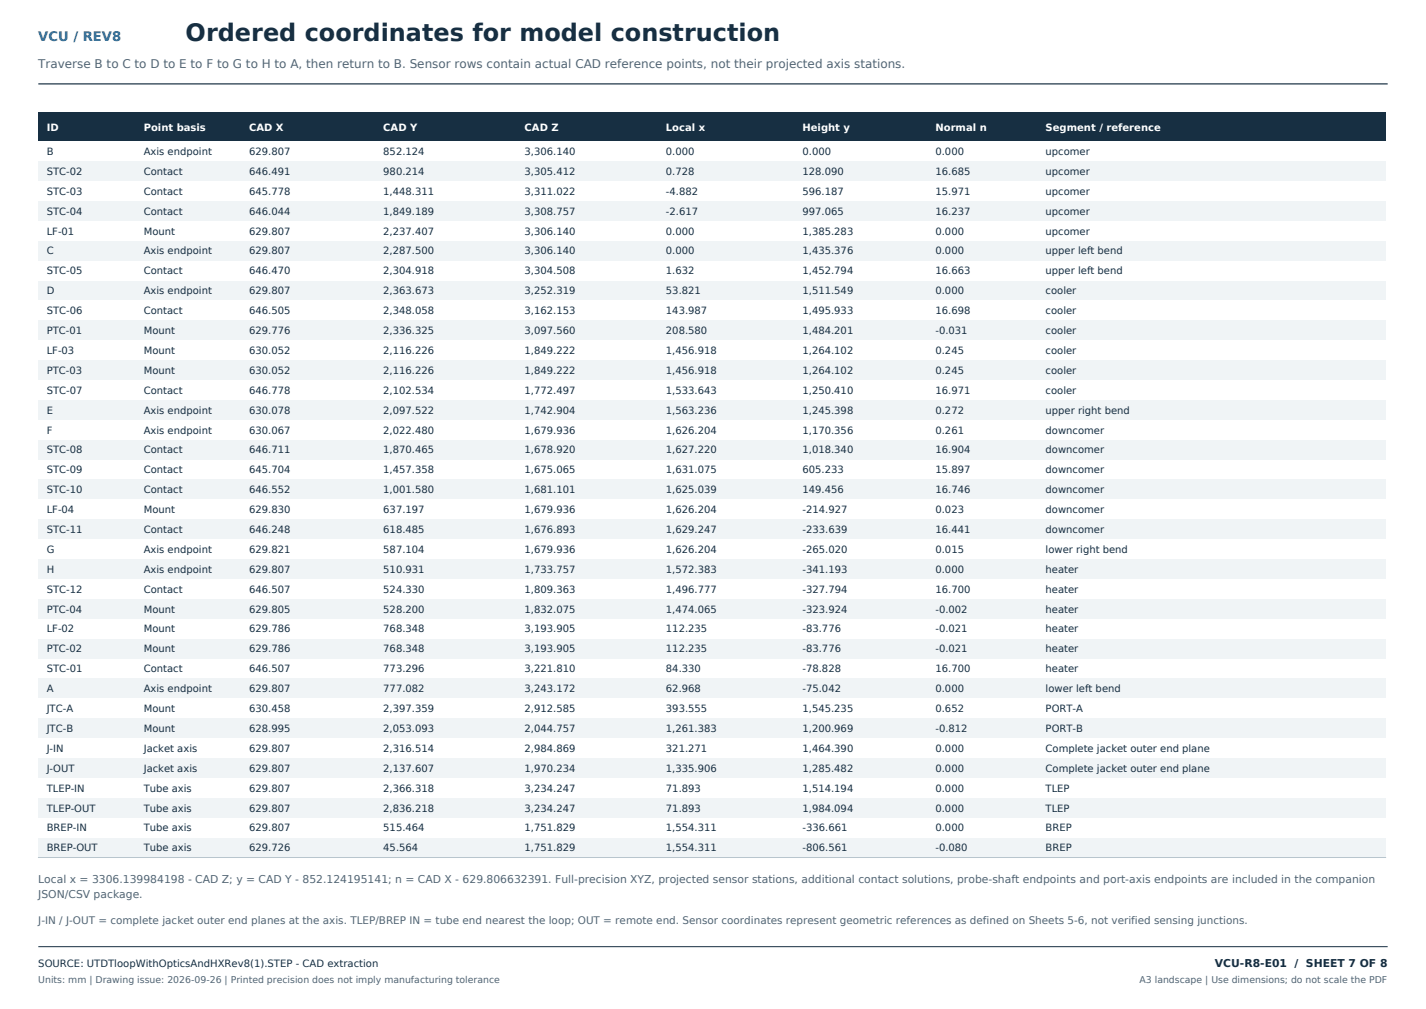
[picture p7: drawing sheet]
<svg xmlns="http://www.w3.org/2000/svg" width="420mm" height="297mm" viewBox="0 0 420 297" stroke-linecap="round" stroke-linejoin="round" font-family="sans-serif">
<defs><g id="words">
<text font-size="7.1" fill="#172f42" x="54.7" y="12">Ordered coordinates for model construction</text>
<text font-size="3.9" fill="#1679bd" x="11.3" y="12">VCU / REV8</text>
<text font-size="3.5" fill="#526575" x="11.3" y="20.1">Traverse B to C to D to E to F to G to H to A, then return to B. Sensor rows contain actual CAD reference points, not their projected axis stations.</text>
<g font-size="3.2" fill="#526575">
<text x="11.3" y="259.8">Local x = 3306.139984198 - CAD Z; y = CAD Y - 852.124195141; n = CAD X - 629.806632391. Full-precision XYZ, projected sensor stations, additional contact solutions, probe-shaft endpoints and port-axis endpoints are included in the companion</text>
<text x="11.3" y="264.3">JSON/CSV package.</text>
</g>
<text font-size="3.2" fill="#172f42" x="357.8" y="284.7">VCU-R8-E01 / SHEET 7 OF 8</text>
<text font-size="3.1" fill="#526575" x="11.3" y="272.1">J-IN / J-OUT = complete jacket outer end planes at the axis. TLEP/BREP IN = tube end nearest the loop; OUT = remote end. Sensor coordinates represent geometric references as defined on Sheets 5-6, not verified sensing junctions.</text>
<text font-size="3" fill="#172f42" x="11.3" y="284.7">SOURCE: UTDTloopWithOpticsAndHXRev8(1).STEP - CAD extraction</text>
<g font-size="2.9" fill="#fff">
<text x="13.8" y="38.5">ID</text>
<text x="42.3" y="38.5">Point basis</text>
<text x="73.4" y="38.5">CAD X</text>
<text x="112.9" y="38.5">CAD Y</text>
<text x="154.5" y="38.5">CAD Z</text>
<text x="196.1" y="38.5">Local x</text>
<text x="236.4" y="38.5">Height y</text>
<text x="275.5" y="38.5">Normal n</text>
<text x="308" y="38.5">Segment / reference</text>
</g>
<g font-size="2.9" fill="#172f42">
<text x="13.8" y="45.6">B</text>
<text x="42.3" y="45.6">Axis endpoint</text>
<text x="73.4" y="45.6">629.807</text>
<text x="112.9" y="45.6">852.124</text>
<text x="154.5" y="45.6">3,306.140</text>
<text x="196.1" y="45.6">0.000</text>
<text x="236.4" y="45.6">0.000</text>
<text x="275.5" y="45.6">0.000</text>
<text x="308" y="45.6">upcomer</text>
<text x="13.8" y="51.5">STC-02</text>
<text x="42.3" y="51.5">Contact</text>
<text x="73.4" y="51.5">646.491</text>
<text x="112.9" y="51.5">980.214</text>
<text x="154.5" y="51.5">3,305.412</text>
<text x="196.1" y="51.5">0.728</text>
<text x="236.4" y="51.5">128.090</text>
<text x="275.5" y="51.5">16.685</text>
<text x="308" y="51.5">upcomer</text>
<text x="13.8" y="57.3">STC-03</text>
<text x="42.3" y="57.3">Contact</text>
<text x="73.4" y="57.3">645.778</text>
<text x="112.9" y="57.3">1,448.311</text>
<text x="154.5" y="57.3">3,311.022</text>
<text x="196.1" y="57.3">-4.882</text>
<text x="236.4" y="57.3">596.187</text>
<text x="275.5" y="57.3">15.971</text>
<text x="308" y="57.3">upcomer</text>
<text x="13.8" y="63.2">STC-04</text>
<text x="42.3" y="63.2">Contact</text>
<text x="73.4" y="63.2">646.044</text>
<text x="112.9" y="63.2">1,849.189</text>
<text x="154.5" y="63.2">3,308.757</text>
<text x="196.1" y="63.2">-2.617</text>
<text x="236.4" y="63.2">997.065</text>
<text x="275.5" y="63.2">16.237</text>
<text x="308" y="63.2">upcomer</text>
<text x="13.8" y="69">LF-01</text>
<text x="42.3" y="69">Mount</text>
<text x="73.4" y="69">629.807</text>
<text x="112.9" y="69">2,237.407</text>
<text x="154.5" y="69">3,306.140</text>
<text x="196.1" y="69">0.000</text>
<text x="236.4" y="69">1,385.283</text>
<text x="275.5" y="69">0.000</text>
<text x="308" y="69">upcomer</text>
<text x="13.8" y="74.9">C</text>
<text x="42.3" y="74.9">Axis endpoint</text>
<text x="73.4" y="74.9">629.807</text>
<text x="112.9" y="74.9">2,287.500</text>
<text x="154.5" y="74.9">3,306.140</text>
<text x="196.1" y="74.9">0.000</text>
<text x="236.4" y="74.9">1,435.376</text>
<text x="275.5" y="74.9">0.000</text>
<text x="308" y="74.9">upper left bend</text>
<text x="13.8" y="80.8">STC-05</text>
<text x="42.3" y="80.8">Contact</text>
<text x="73.4" y="80.8">646.470</text>
<text x="112.9" y="80.8">2,304.918</text>
<text x="154.5" y="80.8">3,304.508</text>
<text x="196.1" y="80.8">1.632</text>
<text x="236.4" y="80.8">1,452.794</text>
<text x="275.5" y="80.8">16.663</text>
<text x="308" y="80.8">upper left bend</text>
<text x="13.8" y="86.6">D</text>
<text x="42.3" y="86.6">Axis endpoint</text>
<text x="73.4" y="86.6">629.807</text>
<text x="112.9" y="86.6">2,363.673</text>
<text x="154.5" y="86.6">3,252.319</text>
<text x="196.1" y="86.6">53.821</text>
<text x="236.4" y="86.6">1,511.549</text>
<text x="275.5" y="86.6">0.000</text>
<text x="308" y="86.6">cooler</text>
<text x="13.8" y="92.5">STC-06</text>
<text x="42.3" y="92.5">Contact</text>
<text x="73.4" y="92.5">646.505</text>
<text x="112.9" y="92.5">2,348.058</text>
<text x="154.5" y="92.5">3,162.153</text>
<text x="196.1" y="92.5">143.987</text>
<text x="236.4" y="92.5">1,495.933</text>
<text x="275.5" y="92.5">16.698</text>
<text x="308" y="92.5">cooler</text>
<text x="13.8" y="98.3">PTC-01</text>
<text x="42.3" y="98.3">Mount</text>
<text x="73.4" y="98.3">629.776</text>
<text x="112.9" y="98.3">2,336.325</text>
<text x="154.5" y="98.3">3,097.560</text>
<text x="196.1" y="98.3">208.580</text>
<text x="236.4" y="98.3">1,484.201</text>
<text x="275.5" y="98.3">-0.031</text>
<text x="308" y="98.3">cooler</text>
<text x="13.8" y="104.2">LF-03</text>
<text x="42.3" y="104.2">Mount</text>
<text x="73.4" y="104.2">630.052</text>
<text x="112.9" y="104.2">2,116.226</text>
<text x="154.5" y="104.2">1,849.222</text>
<text x="196.1" y="104.2">1,456.918</text>
<text x="236.4" y="104.2">1,264.102</text>
<text x="275.5" y="104.2">0.245</text>
<text x="308" y="104.2">cooler</text>
<text x="13.8" y="110">PTC-03</text>
<text x="42.3" y="110">Mount</text>
<text x="73.4" y="110">630.052</text>
<text x="112.9" y="110">2,116.226</text>
<text x="154.5" y="110">1,849.222</text>
<text x="196.1" y="110">1,456.918</text>
<text x="236.4" y="110">1,264.102</text>
<text x="275.5" y="110">0.245</text>
<text x="308" y="110">cooler</text>
<text x="13.8" y="115.9">STC-07</text>
<text x="42.3" y="115.9">Contact</text>
<text x="73.4" y="115.9">646.778</text>
<text x="112.9" y="115.9">2,102.534</text>
<text x="154.5" y="115.9">1,772.497</text>
<text x="196.1" y="115.9">1,533.643</text>
<text x="236.4" y="115.9">1,250.410</text>
<text x="275.5" y="115.9">16.971</text>
<text x="308" y="115.9">cooler</text>
<text x="13.8" y="121.8">E</text>
<text x="42.3" y="121.8">Axis endpoint</text>
<text x="73.4" y="121.8">630.078</text>
<text x="112.9" y="121.8">2,097.522</text>
<text x="154.5" y="121.8">1,742.904</text>
<text x="196.1" y="121.8">1,563.236</text>
<text x="236.4" y="121.8">1,245.398</text>
<text x="275.5" y="121.8">0.272</text>
<text x="308" y="121.8">upper right bend</text>
<text x="13.8" y="127.6">F</text>
<text x="42.3" y="127.6">Axis endpoint</text>
<text x="73.4" y="127.6">630.067</text>
<text x="112.9" y="127.6">2,022.480</text>
<text x="154.5" y="127.6">1,679.936</text>
<text x="196.1" y="127.6">1,626.204</text>
<text x="236.4" y="127.6">1,170.356</text>
<text x="275.5" y="127.6">0.261</text>
<text x="308" y="127.6">downcomer</text>
<text x="13.8" y="133.5">STC-08</text>
<text x="42.3" y="133.5">Contact</text>
<text x="73.4" y="133.5">646.711</text>
<text x="112.9" y="133.5">1,870.465</text>
<text x="154.5" y="133.5">1,678.920</text>
<text x="196.1" y="133.5">1,627.220</text>
<text x="236.4" y="133.5">1,018.340</text>
<text x="275.5" y="133.5">16.904</text>
<text x="308" y="133.5">downcomer</text>
<text x="13.8" y="139.3">STC-09</text>
<text x="42.3" y="139.3">Contact</text>
<text x="73.4" y="139.3">645.704</text>
<text x="112.9" y="139.3">1,457.358</text>
<text x="154.5" y="139.3">1,675.065</text>
<text x="196.1" y="139.3">1,631.075</text>
<text x="236.4" y="139.3">605.233</text>
<text x="275.5" y="139.3">15.897</text>
<text x="308" y="139.3">downcomer</text>
<text x="13.8" y="145.2">STC-10</text>
<text x="42.3" y="145.2">Contact</text>
<text x="73.4" y="145.2">646.552</text>
<text x="112.9" y="145.2">1,001.580</text>
<text x="154.5" y="145.2">1,681.101</text>
<text x="196.1" y="145.2">1,625.039</text>
<text x="236.4" y="145.2">149.456</text>
<text x="275.5" y="145.2">16.746</text>
<text x="308" y="145.2">downcomer</text>
<text x="13.8" y="151">LF-04</text>
<text x="42.3" y="151">Mount</text>
<text x="73.4" y="151">629.830</text>
<text x="112.9" y="151">637.197</text>
<text x="154.5" y="151">1,679.936</text>
<text x="196.1" y="151">1,626.204</text>
<text x="236.4" y="151">-214.927</text>
<text x="275.5" y="151">0.023</text>
<text x="308" y="151">downcomer</text>
<text x="13.8" y="156.9">STC-11</text>
<text x="42.3" y="156.9">Contact</text>
<text x="73.4" y="156.9">646.248</text>
<text x="112.9" y="156.9">618.485</text>
<text x="154.5" y="156.9">1,676.893</text>
<text x="196.1" y="156.9">1,629.247</text>
<text x="236.4" y="156.9">-233.639</text>
<text x="275.5" y="156.9">16.441</text>
<text x="308" y="156.9">downcomer</text>
<text x="13.8" y="162.7">G</text>
<text x="42.3" y="162.7">Axis endpoint</text>
<text x="73.4" y="162.7">629.821</text>
<text x="112.9" y="162.7">587.104</text>
<text x="154.5" y="162.7">1,679.936</text>
<text x="196.1" y="162.7">1,626.204</text>
<text x="236.4" y="162.7">-265.020</text>
<text x="275.5" y="162.7">0.015</text>
<text x="308" y="162.7">lower right bend</text>
<text x="13.8" y="168.6">H</text>
<text x="42.3" y="168.6">Axis endpoint</text>
<text x="73.4" y="168.6">629.807</text>
<text x="112.9" y="168.6">510.931</text>
<text x="154.5" y="168.6">1,733.757</text>
<text x="196.1" y="168.6">1,572.383</text>
<text x="236.4" y="168.6">-341.193</text>
<text x="275.5" y="168.6">0.000</text>
<text x="308" y="168.6">heater</text>
<text x="13.8" y="174.5">STC-12</text>
<text x="42.3" y="174.5">Contact</text>
<text x="73.4" y="174.5">646.507</text>
<text x="112.9" y="174.5">524.330</text>
<text x="154.5" y="174.5">1,809.363</text>
<text x="196.1" y="174.5">1,496.777</text>
<text x="236.4" y="174.5">-327.794</text>
<text x="275.5" y="174.5">16.700</text>
<text x="308" y="174.5">heater</text>
<text x="13.8" y="180.3">PTC-04</text>
<text x="42.3" y="180.3">Mount</text>
<text x="73.4" y="180.3">629.805</text>
<text x="112.9" y="180.3">528.200</text>
<text x="154.5" y="180.3">1,832.075</text>
<text x="196.1" y="180.3">1,474.065</text>
<text x="236.4" y="180.3">-323.924</text>
<text x="275.5" y="180.3">-0.002</text>
<text x="308" y="180.3">heater</text>
<text x="13.8" y="186.2">LF-02</text>
<text x="42.3" y="186.2">Mount</text>
<text x="73.4" y="186.2">629.786</text>
<text x="112.9" y="186.2">768.348</text>
<text x="154.5" y="186.2">3,193.905</text>
<text x="196.1" y="186.2">112.235</text>
<text x="236.4" y="186.2">-83.776</text>
<text x="275.5" y="186.2">-0.021</text>
<text x="308" y="186.2">heater</text>
<text x="13.8" y="192">PTC-02</text>
<text x="13.8" y="197.9">STC-01</text>
<text x="42.3" y="192">Mount</text>
<text x="42.3" y="197.9">Contact</text>
<text x="73.4" y="192">629.786</text>
<text x="73.4" y="197.9">646.507</text>
<text x="112.9" y="192">768.348</text>
<text x="112.9" y="197.9">773.296</text>
<text x="154.5" y="192">3,193.905</text>
<text x="154.5" y="197.9">3,221.810</text>
<text x="196.1" y="192">112.235</text>
<text x="196.1" y="197.9">84.330</text>
<text x="236.4" y="192">-83.776</text>
<text x="236.4" y="197.9">-78.828</text>
<text x="275.5" y="192">-0.021</text>
<text x="275.5" y="197.9">16.700</text>
<text x="308" y="192">heater</text>
<text x="308" y="197.9">heater</text>
<text x="13.8" y="203.7">A</text>
<text x="42.3" y="203.7">Axis endpoint</text>
<text x="73.4" y="203.7">629.807</text>
<text x="112.9" y="203.7">777.082</text>
<text x="154.5" y="203.7">3,243.172</text>
<text x="196.1" y="203.7">62.968</text>
<text x="236.4" y="203.7">-75.042</text>
<text x="275.5" y="203.7">0.000</text>
<text x="308" y="203.7">lower left bend</text>
<text x="13.8" y="209.6">JTC-A</text>
<text x="42.3" y="209.6">Mount</text>
<text x="73.4" y="209.6">630.458</text>
<text x="112.9" y="209.6">2,397.359</text>
<text x="154.5" y="209.6">2,912.585</text>
<text x="196.1" y="209.6">393.555</text>
<text x="236.4" y="209.6">1,545.235</text>
<text x="275.5" y="209.6">0.652</text>
<text x="308" y="209.6">PORT-A</text>
<text x="13.8" y="215.4">JTC-B</text>
<text x="42.3" y="215.4">Mount</text>
<text x="73.4" y="215.4">628.995</text>
<text x="112.9" y="215.4">2,053.093</text>
<text x="154.5" y="215.4">2,044.757</text>
<text x="196.1" y="215.4">1,261.383</text>
<text x="236.4" y="215.4">1,200.969</text>
<text x="275.5" y="215.4">-0.812</text>
<text x="308" y="215.4">PORT-B</text>
<text x="13.8" y="221.3">J-IN</text>
<text x="42.3" y="221.3">Jacket axis</text>
<text x="73.4" y="221.3">629.807</text>
<text x="112.9" y="221.3">2,316.514</text>
<text x="154.5" y="221.3">2,984.869</text>
<text x="196.1" y="221.3">321.271</text>
<text x="236.4" y="221.3">1,464.390</text>
<text x="275.5" y="221.3">0.000</text>
<text x="308" y="221.3">Complete jacket outer end plane</text>
<text x="13.8" y="227.2">J-OUT</text>
<text x="42.3" y="227.2">Jacket axis</text>
<text x="73.4" y="227.2">629.807</text>
<text x="112.9" y="227.2">2,137.607</text>
<text x="154.5" y="227.2">1,970.234</text>
<text x="196.1" y="227.2">1,335.906</text>
<text x="236.4" y="227.2">1,285.482</text>
<text x="275.5" y="227.2">0.000</text>
<text x="308" y="227.2">Complete jacket outer end plane</text>
<text x="13.8" y="233">TLEP-IN</text>
<text x="42.3" y="233">Tube axis</text>
<text x="73.4" y="233">629.807</text>
<text x="112.9" y="233">2,366.318</text>
<text x="154.5" y="233">3,234.247</text>
<text x="196.1" y="233">71.893</text>
<text x="236.4" y="233">1,514.194</text>
<text x="275.5" y="233">0.000</text>
<text x="308" y="233">TLEP</text>
<text x="13.8" y="238.9">TLEP-OUT</text>
<text x="42.3" y="238.9">Tube axis</text>
<text x="73.4" y="238.9">629.807</text>
<text x="112.9" y="238.9">2,836.218</text>
<text x="154.5" y="238.9">3,234.247</text>
<text x="196.1" y="238.9">71.893</text>
<text x="236.4" y="238.9">1,984.094</text>
<text x="275.5" y="238.9">0.000</text>
<text x="308" y="238.9">TLEP</text>
<text x="13.8" y="244.7">BREP-IN</text>
<text x="42.3" y="244.7">Tube axis</text>
<text x="73.4" y="244.7">629.807</text>
<text x="112.9" y="244.7">515.464</text>
<text x="154.5" y="244.7">1,751.829</text>
<text x="196.1" y="244.7">1,554.311</text>
<text x="236.4" y="244.7">-336.661</text>
<text x="275.5" y="244.7">0.000</text>
<text x="308" y="244.7">BREP</text>
<text x="13.8" y="250.6">BREP-OUT</text>
<text x="42.3" y="250.6">Tube axis</text>
<text x="73.4" y="250.6">629.726</text>
<text x="112.9" y="250.6">45.564</text>
<text x="154.5" y="250.6">1,751.829</text>
<text x="196.1" y="250.6">1,554.311</text>
<text x="236.4" y="250.6">-806.561</text>
<text x="275.5" y="250.6">-0.080</text>
<text x="308" y="250.6">BREP</text>
</g>
<g font-size="2.8" fill="#526575">
<text x="11.3" y="289.2">Units: mm | Drawing issue: 2026-09-26 | Printed precision does not imply manufacturing tolerance</text>
<text x="335.6" y="289.2">A3 landscape | Use dimensions; do not scale the PDF</text>
</g>
</g></defs>
<path d="M11.3 24.7h397.4" fill="none" stroke="#172f42" stroke-width=".35"/>
<path d="M11.3 278.7h397.4" fill="none" stroke="#172f42" stroke-width=".29"/>
<path d="M11.3 33.1h396.9v8.5h-396.9z" fill-rule="evenodd" fill="#172f42"/>
<path d="M11.3 41.6h396.9v5.8h-396.9z" fill-rule="evenodd" fill="#fff"/>
<path d="M11.3 47.4h396.9v5.9h-396.9z" fill-rule="evenodd" fill="#f0f4f6"/>
<path d="M11.3 53.3h396.9v5.9h-396.9z" fill-rule="evenodd" fill="#fff"/>
<path d="M11.3 59.2h396.9v5.8h-396.9z" fill-rule="evenodd" fill="#f0f4f6"/>
<path d="M11.3 65h396.9v5.9h-396.9z" fill-rule="evenodd" fill="#fff"/>
<path d="M11.3 70.9h396.9v5.8h-396.9z" fill-rule="evenodd" fill="#f0f4f6"/>
<path d="M11.3 76.7h396.9v5.9h-396.9z" fill-rule="evenodd" fill="#fff"/>
<path d="M11.3 82.6h396.9v5.8h-396.9z" fill-rule="evenodd" fill="#f0f4f6"/>
<path d="M11.3 88.4h396.9v5.9h-396.9z" fill-rule="evenodd" fill="#fff"/>
<path d="M11.3 94.3h396.9v5.9h-396.9z" fill-rule="evenodd" fill="#f0f4f6"/>
<path d="M11.3 100.2h396.9v5.8h-396.9z" fill-rule="evenodd" fill="#fff"/>
<path d="M11.3 106h396.9v5.9h-396.9z" fill-rule="evenodd" fill="#f0f4f6"/>
<path d="M11.3 111.9h396.9v5.8h-396.9z" fill-rule="evenodd" fill="#fff"/>
<path d="M11.3 117.7h396.9v5.9h-396.9z" fill-rule="evenodd" fill="#f0f4f6"/>
<path d="M11.3 123.6h396.9v5.8h-396.9z" fill-rule="evenodd" fill="#fff"/>
<path d="M11.3 129.4h396.9v5.9h-396.9z" fill-rule="evenodd" fill="#f0f4f6"/>
<path d="M11.3 135.3h396.9v5.8h-396.9z" fill-rule="evenodd" fill="#fff"/>
<path d="M11.3 141.1h396.9v5.9h-396.9z" fill-rule="evenodd" fill="#f0f4f6"/>
<path d="M11.3 147h396.9v5.9h-396.9z" fill-rule="evenodd" fill="#fff"/>
<path d="M11.3 152.9h396.9v5.8h-396.9z" fill-rule="evenodd" fill="#f0f4f6"/>
<path d="M11.3 158.7h396.9v5.9h-396.9z" fill-rule="evenodd" fill="#fff"/>
<path d="M11.3 164.6h396.9v5.8h-396.9z" fill-rule="evenodd" fill="#f0f4f6"/>
<path d="M11.3 170.4h396.9v5.9h-396.9z" fill-rule="evenodd" fill="#fff"/>
<path d="M11.3 176.3h396.9v5.8h-396.9z" fill-rule="evenodd" fill="#f0f4f6"/>
<path d="M11.3 182.1h396.9v5.9h-396.9z" fill-rule="evenodd" fill="#fff"/>
<path d="M11.3 188h396.9v5.8h-396.9z" fill-rule="evenodd" fill="#f0f4f6"/>
<path d="M11.3 193.8h396.9v5.9h-396.9z" fill-rule="evenodd" fill="#fff"/>
<path d="M11.3 199.7h396.9v5.9h-396.9z" fill-rule="evenodd" fill="#f0f4f6"/>
<path d="M11.3 205.6h396.9v5.8h-396.9z" fill-rule="evenodd" fill="#fff"/>
<path d="M11.3 211.4h396.9v5.9h-396.9z" fill-rule="evenodd" fill="#f0f4f6"/>
<path d="M11.3 217.3h396.9v5.8h-396.9z" fill-rule="evenodd" fill="#fff"/>
<path d="M11.3 223.1h396.9v5.9h-396.9z" fill-rule="evenodd" fill="#f0f4f6"/>
<path d="M11.3 229h396.9v5.8h-396.9z" fill-rule="evenodd" fill="#fff"/>
<path d="M11.3 234.8h396.9v5.9h-396.9z" fill-rule="evenodd" fill="#f0f4f6"/>
<path d="M11.3 240.7h396.9v5.9h-396.9z" fill-rule="evenodd" fill="#fff"/>
<path d="M11.3 246.6h396.9v5.8h-396.9z" fill-rule="evenodd" fill="#f0f4f6"/>
<path d="M11.3 252.4h396.9" fill="none" stroke="#b7c5ce" stroke-width=".29"/>
<use href="#words"/>
</svg>
